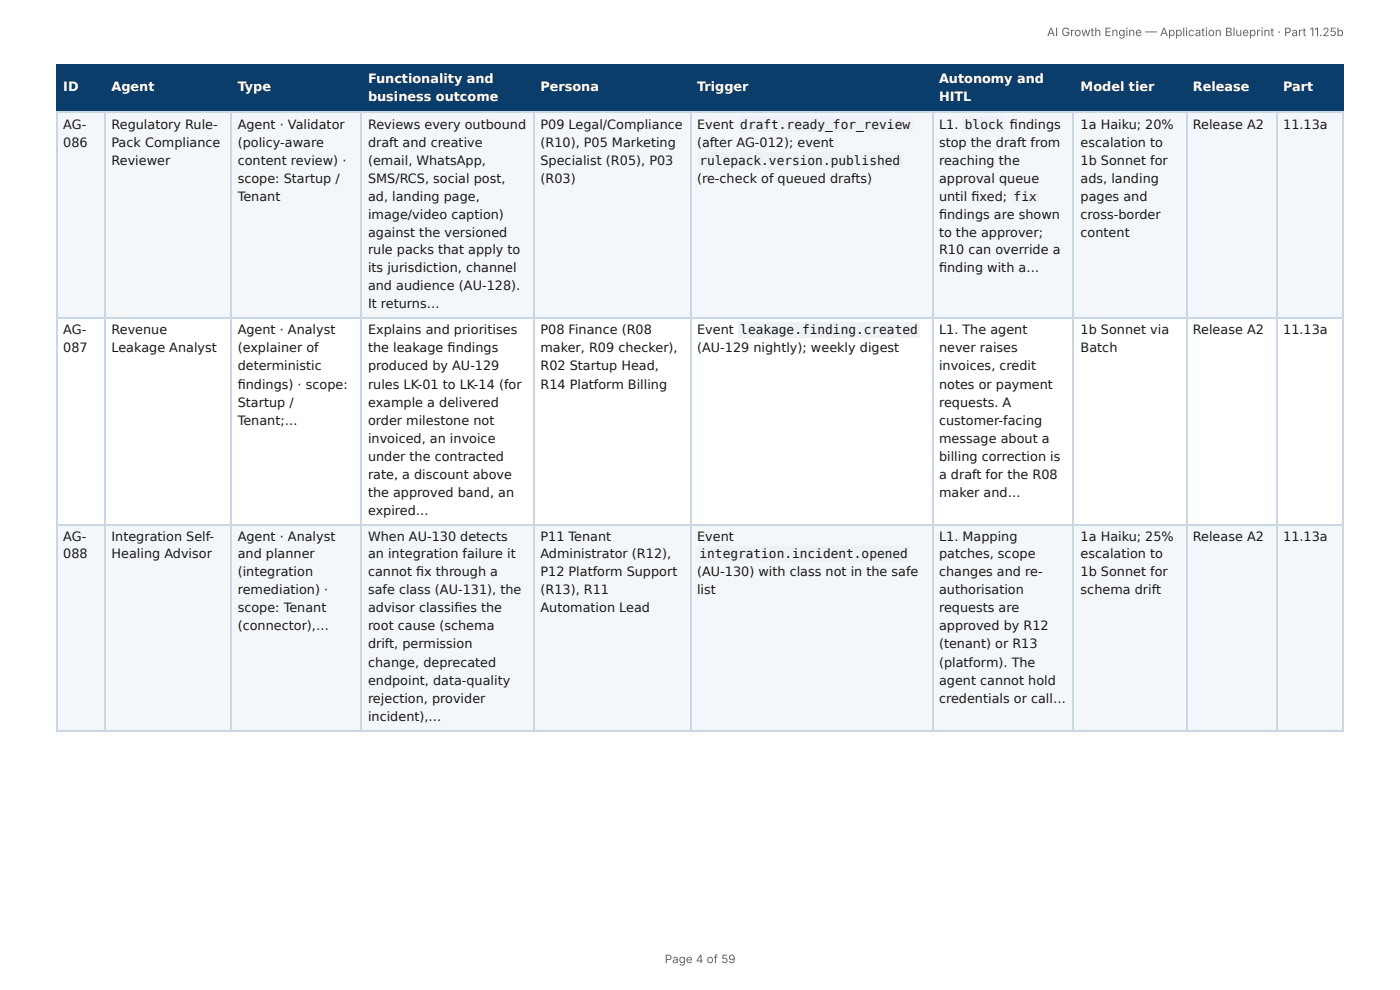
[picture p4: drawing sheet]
<svg xmlns="http://www.w3.org/2000/svg" width="297mm" height="210mm" viewBox="0 0 297 210" stroke-linecap="round" stroke-linejoin="round" font-family="sans-serif">
<defs><g id="words">
<g font-size="2.7" fill="#fff">
<text x="78.2" y="17.6">Functionality and</text>
<text x="199.4" y="17.6">Autonomy and</text>
<text x="13.4" y="19.4">ID</text>
<text x="23.7" y="19.4">Agent</text>
<text x="50.5" y="19.4">Type</text>
<text x="78.2" y="21.4">business outcome</text>
<text x="114.8" y="19.4">Persona</text>
<text x="148.1" y="19.4">Trigger</text>
<text x="199.4" y="21.4">HITL</text>
<text x="229.5" y="19.4">Model tier</text>
<text x="253.4" y="19.4">Release</text>
<text x="272.6" y="19.4">Part</text>
</g>
<g font-size="2.7" fill="#1a1a1a">
<text x="13.4" y="27.3">AG-</text>
<text x="23.7" y="27.3">Regulatory Rule-</text>
<text x="50.5" y="27.3">Agent · Validator</text>
<text x="78.2" y="27.3">Reviews every outbound</text>
<text x="114.8" y="27.3">P09 Legal/Compliance</text>
<text x="148.1" y="27.3">Event</text>
<text x="157.2" y="27.3">draft.ready_for_review</text>
<text x="199.4" y="27.3">L1.</text>
<text x="204.9" y="27.3">block</text>
<text x="214.5" y="27.3">fi ndings</text>
<text x="229.5" y="27.3">1a Haiku; 20%</text>
<text x="253.4" y="27.3">Release A2</text>
<text x="272.6" y="27.3">11.13a</text>
<text x="13.4" y="31.1">086</text>
<text x="23.7" y="31.1">Pack Compliance</text>
<text x="23.7" y="35">Reviewer</text>
<text x="50.5" y="31.1">(policy-aware</text>
<text x="50.5" y="35">content review) ·</text>
<text x="78.2" y="31.1">draft and creative</text>
<text x="78.2" y="35">(email, WhatsApp,</text>
<text x="114.8" y="31.1">(R10), P05 Marketing</text>
<text x="114.8" y="35">Specialist (R05), P03</text>
<text x="148.1" y="31.1">(after AG-012); event</text>
<text x="148.6" y="35">rulepack.version.published</text>
<text x="199.4" y="31.1">stop the draft from</text>
<text x="199.4" y="35">reaching the</text>
<text x="229.5" y="31.1">escalation to</text>
<text x="229.5" y="35">1b Sonnet for</text>
<text x="50.5" y="38.8">scope: Startup /</text>
<text x="78.2" y="38.8">SMS/RCS, social post,</text>
<text x="114.8" y="38.8">(R03)</text>
<text x="148.1" y="38.8">(re-check of queued drafts)</text>
<text x="199.4" y="38.8">approval queue</text>
<text x="229.5" y="38.8">ads, landing</text>
<text x="50.5" y="42.6">Tenant</text>
<text x="78.2" y="42.6">ad, landing page,</text>
<text x="78.2" y="46.5">image/video caption)</text>
<text x="199.4" y="42.6">until fi xed;</text>
<text x="199.4" y="46.5">fi ndings are shown</text>
<text x="215.3" y="42.6">fix</text>
<text x="229.5" y="42.6">pages and</text>
<text x="229.5" y="46.5">cross-border</text>
<text x="78.2" y="50.3">against the versioned</text>
<text x="78.2" y="53.9">rule packs that apply to</text>
<text x="199.4" y="50.3">to the approver;</text>
<text x="199.4" y="53.9">R10 can override a</text>
<text x="229.5" y="50.3">content</text>
<text x="78.2" y="57.7">its jurisdiction, channel</text>
<text x="199.4" y="57.7">fi nding with a…</text>
<text x="78.2" y="61.5">and audience (AU-128).</text>
<text x="78.2" y="65.4">It returns…</text>
<text x="13.4" y="71">AG-</text>
<text x="23.7" y="71">Revenue</text>
<text x="50.5" y="71">Agent · Analyst</text>
<text x="78.2" y="71">Explains and prioritises</text>
<text x="114.8" y="71">P08 Finance (R08</text>
<text x="148.1" y="71">Event</text>
<text x="157.2" y="71">leakage.finding.created</text>
<text x="199.4" y="71">L1. The agent</text>
<text x="229.5" y="71">1b Sonnet via</text>
<text x="253.4" y="71">Release A2</text>
<text x="272.6" y="71">11.13a</text>
<text x="13.4" y="74.8">087</text>
<text x="23.7" y="74.8">Leakage Analyst</text>
<text x="50.5" y="74.8">(explainer of</text>
<text x="78.2" y="74.8">the leakage fi ndings</text>
<text x="114.8" y="74.8">maker, R09 checker),</text>
<text x="148.1" y="74.8">(AU-129 nightly); weekly digest</text>
<text x="199.4" y="74.8">never raises</text>
<text x="229.5" y="74.8">Batch</text>
<text x="50.5" y="78.7">deterministic</text>
<text x="50.5" y="82.5">fi ndings) · scope:</text>
<text x="78.2" y="78.7">produced by AU-129</text>
<text x="78.2" y="82.5">rules LK-01 to LK-14 (for</text>
<text x="114.8" y="78.7">R02 Startup Head,</text>
<text x="114.8" y="82.5">R14 Platform Billing</text>
<text x="199.4" y="78.7">invoices, credit</text>
<text x="199.4" y="82.5">notes or payment</text>
<text x="50.5" y="86.3">Startup /</text>
<text x="78.2" y="86.3">example a delivered</text>
<text x="199.4" y="86.3">requests. A</text>
<text x="50.5" y="90.2">Tenant;…</text>
<text x="78.2" y="90.2">order milestone not</text>
<text x="78.2" y="94">invoiced, an invoice</text>
<text x="199.4" y="90.2">customer-facing</text>
<text x="199.4" y="94">message about a</text>
<text x="78.2" y="97.8">under the contracted</text>
<text x="78.2" y="101.7">rate, a discount above</text>
<text x="199.4" y="97.8">billing correction is</text>
<text x="199.4" y="101.7">a draft for the R08</text>
<text x="78.2" y="105.5">the approved band, an</text>
<text x="199.4" y="105.5">maker and…</text>
<text x="78.2" y="109.3">expired…</text>
<text x="13.4" y="115">AG-</text>
<text x="13.4" y="118.5">088</text>
<text x="23.7" y="115">Integration Self-</text>
<text x="23.7" y="118.5">Healing Advisor</text>
<text x="50.5" y="115">Agent · Analyst</text>
<text x="50.5" y="118.5">and planner</text>
<text x="78.2" y="115">When AU-130 detects</text>
<text x="78.2" y="118.5">an integration failure it</text>
<text x="114.8" y="115">P11 Tenant</text>
<text x="114.8" y="118.5">Administrator (R12),</text>
<text x="148.1" y="115">Event</text>
<text x="148.6" y="118.5">integration.incident.opened</text>
<text x="199.4" y="115">L1. Mapping</text>
<text x="199.4" y="118.5">patches, scope</text>
<text x="229.5" y="115">1a Haiku; 25%</text>
<text x="229.5" y="118.5">escalation to</text>
<text x="253.4" y="115">Release A2</text>
<text x="272.6" y="115">11.13a</text>
<text x="50.5" y="122.4">(integration</text>
<text x="78.2" y="122.4">cannot fi x through a</text>
<text x="114.8" y="122.4">P12 Platform Support</text>
<text x="148.1" y="122.4">(AU-130) with class not in the safe</text>
<text x="199.4" y="122.4">changes and re-</text>
<text x="229.5" y="122.4">1b Sonnet for</text>
<text x="50.5" y="126.2">remediation) ·</text>
<text x="50.5" y="130">scope: Tenant</text>
<text x="78.2" y="126.2">safe class (AU-131), the</text>
<text x="78.2" y="130">advisor classifi es the</text>
<text x="114.8" y="126.2">(R13), R11</text>
<text x="114.8" y="130">Automation Lead</text>
<text x="148.1" y="126.2">list</text>
<text x="199.4" y="126.2">authorisation</text>
<text x="199.4" y="130">requests are</text>
<text x="229.5" y="126.2">schema drift</text>
<text x="50.5" y="133.9">(connector),…</text>
<text x="78.2" y="133.9">root cause (schema</text>
<text x="78.2" y="137.7">drift, permission</text>
<text x="199.4" y="133.9">approved by R12</text>
<text x="199.4" y="137.7">(tenant) or R13</text>
<text x="78.2" y="141.5">change, deprecated</text>
<text x="199.4" y="141.5">(platform). The</text>
<text x="78.2" y="145.4">endpoint, data-quality</text>
<text x="78.2" y="149.2">rejection, provider</text>
<text x="199.4" y="145.4">agent cannot hold</text>
<text x="199.4" y="149.2">credentials or call…</text>
<text x="78.2" y="153">incident),…</text>
</g>
<g font-size="2.5" fill="#666">
<text x="222.4" y="7.7">AI Growth Engine — Application Blueprint · Part 11.25b</text>
<text x="141.2" y="204.5">Page 4 of 59</text>
</g>
</g></defs>
<g fill="#0b3d6b">
<path d="M12.2 14h10.2v9.7h-10.2z"/>
<path d="M22.4 14h26.6v9.7h-26.6z"/>
<path d="M49 14h27.8v9.7h-27.8z"/>
<path d="M76.8 14h36.6v9.7h-36.6z"/>
<path d="M113.4 14h33.2v9.7h-33.2z"/>
<path d="M146.6 14h51.4v9.7h-51.4z"/>
<path d="M198 14h30.1v9.7h-30.1z"/>
<path d="M228.1 14h23.8v9.7h-23.8z"/>
<path d="M251.9 14h19.1v9.7h-19.1z"/>
<path d="M271 14h14.4v9.7h-14.4z"/>
</g>
<g fill="#f4f7fa">
<path d="M12.2 23.7h10.2v44h-10.2z"/>
<path d="M22.4 23.7h26.6v44h-26.6z"/>
<path d="M49 23.7h27.8v44h-27.8z"/>
<path d="M76.8 23.7h36.6v44h-36.6z"/>
<path d="M113.4 23.7h33.2v44h-33.2z"/>
<path d="M146.6 23.7h51.4v44h-51.4z"/>
<path d="M198 23.7h30.1v44h-30.1z"/>
<path d="M228.1 23.7h23.8v44h-23.8z"/>
<path d="M251.9 23.7h19.1v44h-19.1z"/>
<path d="M271 23.7h14.4v44h-14.4z"/>
<path d="M12.2 111.4h10.2v43.7h-10.2z"/>
<path d="M22.4 111.4h26.6v43.7h-26.6z"/>
<path d="M49 111.4h27.8v43.7h-27.8z"/>
<path d="M76.8 111.4h36.6v43.7h-36.6z"/>
<path d="M113.4 111.4h33.2v43.7h-33.2z"/>
<path d="M146.6 111.4h51.4v43.7h-51.4z"/>
<path d="M198 111.4h30.1v43.7h-30.1z"/>
<path d="M228.1 111.4h23.8v43.7h-23.8z"/>
<path d="M251.9 111.4h19.1v43.7h-19.1z"/>
<path d="M271 111.4h14.4v43.7h-14.4z"/>
</g>
<g fill="none" stroke="#0b3d6b" stroke-width=".26">
<path d="M11.9 13.9h273.5M12 13.8v10.2M22.3 13.8v10.2M49.1 13.8v10.2M76.7 13.8v10.2M113.5 13.8v10.2M146.7 13.8v10.2M198.1 13.8v10.2M228 13.8v10.2M252 13.8v10.2M271.2 13.8v10.2M285.2 13.8v10.2"/>
<path d="M11.9 23.9h273.5"/>
</g>
<g fill="none" stroke="#c9d6e3" stroke-width=".26">
<path d="M11.9 23.9h273.5M12 24v131.1M22.3 24v131.1M49.1 24v131.1M76.7 24v131.1M113.5 24v131.1M146.7 24v131.1M198.1 24v131.1M228 24v131.1M252 24v131.1M271.2 24v131.1M285.2 24v131.1"/>
<path d="M11.9 67.6h273.5M11.9 111.5h273.5M11.9 155.2h273.5"/>
</g>
<g fill="#eef2f6">
<path d="M156.8 24.7h37.1v3.4h-37.1z"/>
<path d="M148.1 32.4h43.7v3.3h-43.7z"/>
<path d="M204.3 24.7h9.2v3.4h-9.2z"/>
<path d="M214.8 40.1h5.9v3.3h-5.9z"/>
<path d="M156.8 68.4h38.6v3.4h-38.6z"/>
<path d="M148.1 116h45.3v3.3h-45.3z"/>
</g>
<use href="#words"/>
</svg>
